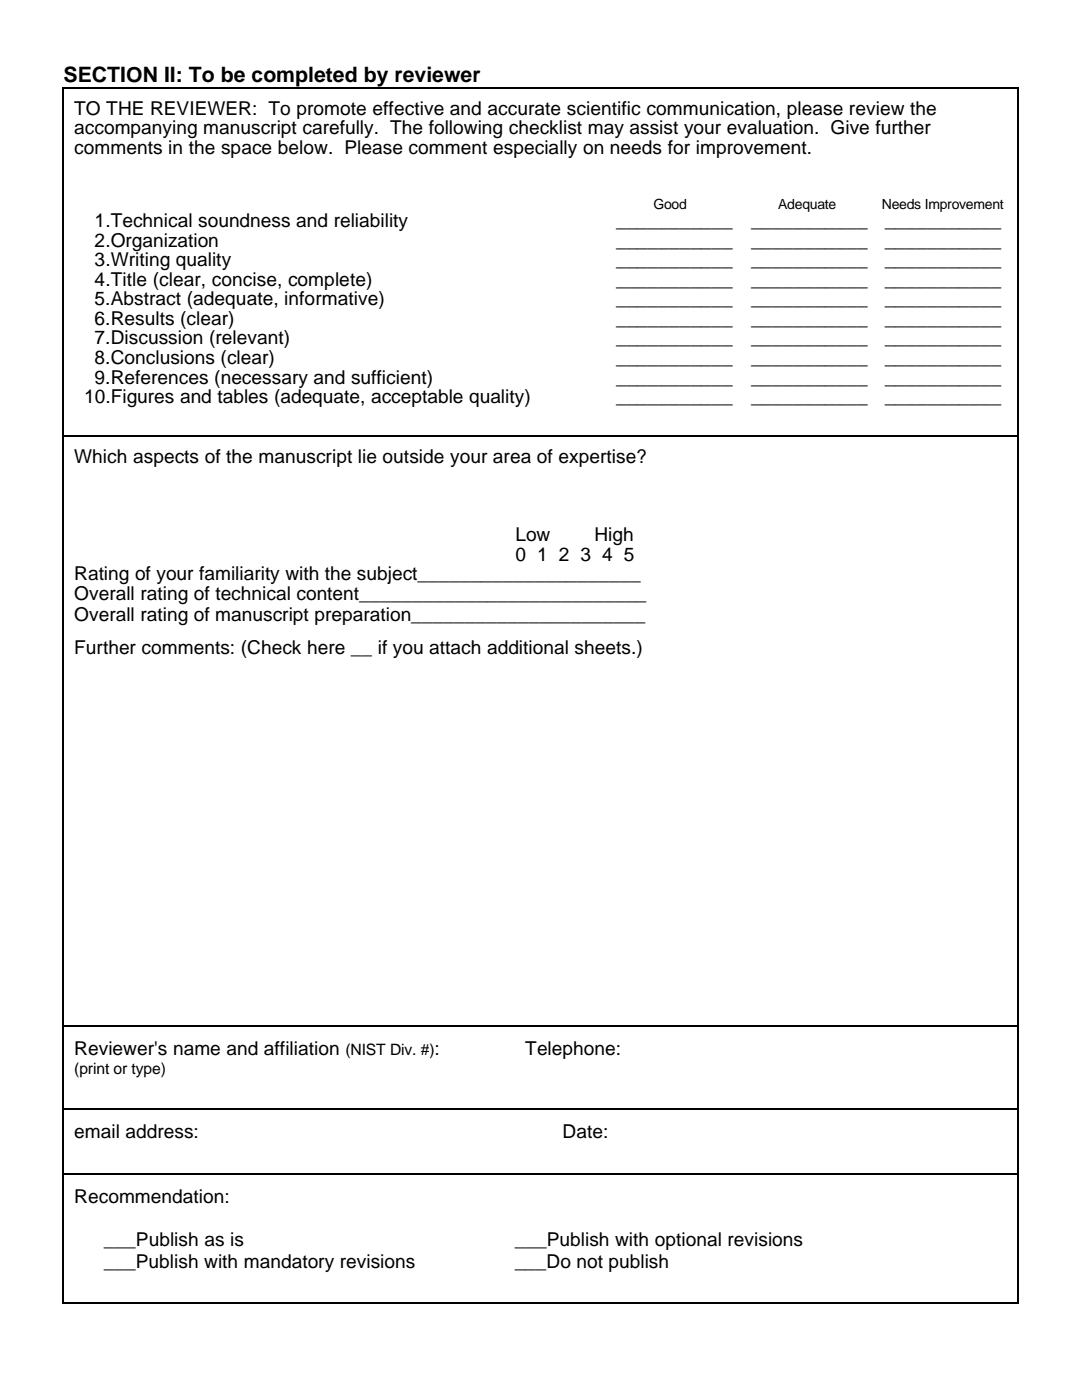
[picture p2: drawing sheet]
<svg xmlns="http://www.w3.org/2000/svg" width="216mm" height="279mm" viewBox="0 0 216 279" stroke-linecap="round" stroke-linejoin="round" font-family="sans-serif">
<defs><g id="words">
<text font-size="4.2" x="12.7" y="16.4">SECTION II: To be completed by reviewer</text>
<g font-size="3.8">
<text x="14.8" y="22.9">TO THE REVIEWER: To promote effective and accurate scientific communication, please review the</text>
<text x="14.8" y="26.8">accompanying manuscript carefully. The following checklist may assist your evaluation. Give further</text>
<text x="14.8" y="30.7">comments in the space below. Please comment especially on needs for improvement.</text>
<text x="18.9" y="45.4">1.Technical soundness and reliability</text>
<text x="122.9" y="45.4">___________</text>
<text x="149.9" y="45.4">___________</text>
<text x="176.5" y="45.4">___________</text>
<text x="18.9" y="49.3">2.Organization</text>
<text x="18.9" y="53.2">3.Writing quality</text>
<text x="122.9" y="53.2">___________</text>
<text x="122.9" y="49.3">___________</text>
<text x="149.9" y="53.2">___________</text>
<text x="149.9" y="49.3">___________</text>
<text x="176.5" y="53.2">___________</text>
<text x="176.5" y="49.3">___________</text>
<text x="18.9" y="57.1">4.Title (clear, concise, complete)</text>
<text x="122.9" y="57.1">___________</text>
<text x="149.9" y="57.1">___________</text>
<text x="176.5" y="57.1">___________</text>
<text x="18.9" y="64.9">6.Results (clear)</text>
<text x="18.9" y="61">5.Abstract (adequate, informative)</text>
<text x="122.9" y="64.9">___________</text>
<text x="122.9" y="61">___________</text>
<text x="149.9" y="64.9">___________</text>
<text x="149.9" y="61">___________</text>
<text x="176.5" y="64.9">___________</text>
<text x="176.5" y="61">___________</text>
<text x="18.9" y="68.7">7.Discussion (relevant)</text>
<text x="122.9" y="68.7">___________</text>
<text x="149.9" y="68.7">___________</text>
<text x="176.5" y="68.7">___________</text>
<text x="18.9" y="72.6">8.Conclusions (clear)</text>
<text x="18.9" y="76.5">9.References (necessary and sufficient)</text>
<text x="122.9" y="72.6">___________</text>
<text x="122.9" y="76.5">___________</text>
<text x="149.9" y="72.6">___________</text>
<text x="149.9" y="76.5">___________</text>
<text x="176.5" y="72.6">___________</text>
<text x="176.5" y="76.5">___________</text>
<text x="16.8" y="80.4">10.Figures and tables (adequate, acceptable quality)</text>
<text x="122.9" y="80.4">___________</text>
<text x="149.9" y="80.4">___________</text>
<text x="176.5" y="80.4">___________</text>
<text x="14.8" y="92.5">Which aspects of the manuscript lie outside your area of expertise?</text>
<text x="102.8" y="108">Low</text>
<text x="102.9" y="111.9">0 1 2 3 4 5</text>
<text x="118.6" y="108">High</text>
<text x="14.8" y="115.8">Rating of your familiarity with the subject_____________________</text>
<text x="14.8" y="119.7">Overall rating of technical content___________________________</text>
<text x="14.8" y="124">Overall rating of manuscript preparation______________________</text>
<text x="14.8" y="130.5">Further comments: (Check here __ if you attach additional sheets.)</text>
<text x="14.8" y="210.6">Reviewer's name and affiliation</text>
<text x="86.7" y="210.6">:</text>
<text x="104.8" y="210.6">Telephone:</text>
<text x="14.8" y="227.2">email address:</text>
<text x="112.3" y="227.2">Date:</text>
<text x="14.8" y="240.1">Recommendation:</text>
<text x="20.7" y="248.8">___Publish as is</text>
<text x="102.7" y="248.8">___Publish with optional revisions</text>
<text x="20.7" y="253.1">___Publish with mandatory revisions</text>
<text x="102.7" y="253.1">___Do not publish</text>
</g>
<g font-size="3.1">
<text x="14.8" y="214.4">(print or type)</text>
<text x="68.9" y="210.6">(NIST Div. #)</text>
</g>
<g font-size="2.8">
<text x="130.4" y="41.7">Good</text>
<text x="155.3" y="41.7">Adequate</text>
<text x="176" y="41.7">Needs Improvement</text>
</g>
</g></defs>
<g fill="#000">
<path d="M12.5 17.4h.3v.3h-.3zM12.5 17.4h.3v.2h-.3zM203 17.4h.3v.3h-.3zM203 17.4h.3v.2h-.3zM12.5 86.9h.3v.3h-.3zM203 86.9h.3v.3h-.3zM12.5 204.6h.3v.4h-.3zM203 204.6h.3v.4h-.3zM12.5 221.2h.3v.4h-.3zM12.5 234.2h.3v.3h-.3zM203 221.2h.3v.4h-.3zM203 234.2h.3v.3h-.3z"/>
<path d="M12.5 259.9h.3v.3h-.3zM203 259.9h.3v.3h-.3z"/>
</g>
<g fill="none" stroke="#000" stroke-width=".25">
<path d="M12.7 17.7v69.2M12.8 17.5h190.2M203.2 17.7v69.2M12.7 87.2v117.4M12.8 87h190.2M203.2 87.2v117.4M12.7 205v16.2M12.8 204.8h190.2M203.2 205v16.2M12.7 221.6v12.6M12.7 234.5v25.4M12.8 221.4h190.2"/>
<path d="M12.8 234.3h190.2M203.2 221.6v12.6M203.2 234.5v25.4M12.8 260.1h190.2"/>
</g>
<use href="#words"/>
</svg>
